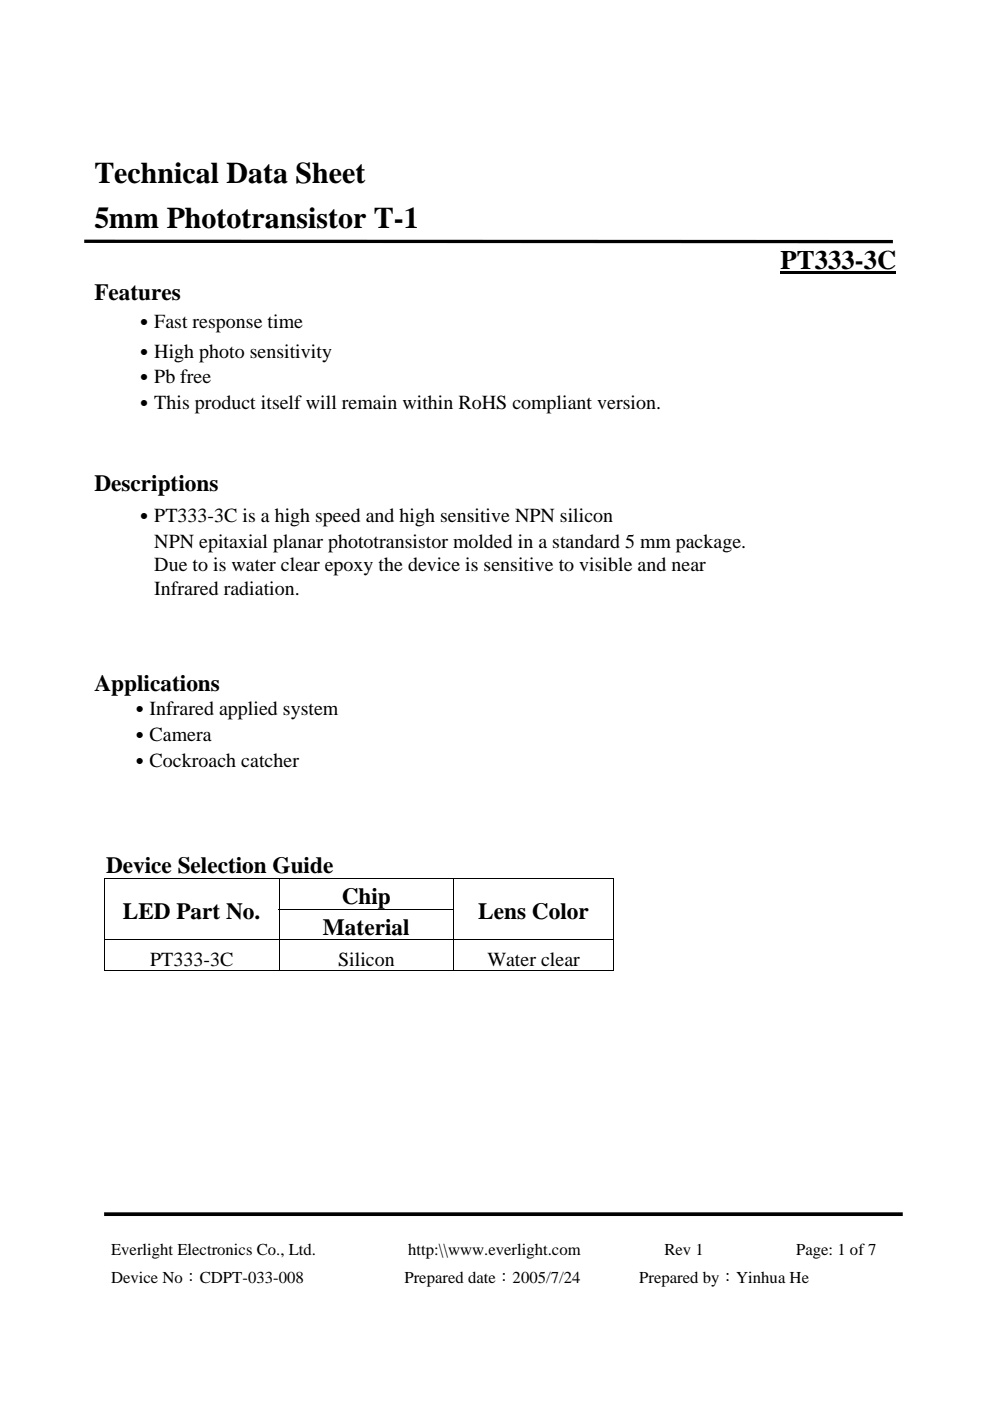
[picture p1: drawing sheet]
<svg xmlns="http://www.w3.org/2000/svg" width="210mm" height="297mm" viewBox="0 0 210 297" stroke-linecap="round" stroke-linejoin="round" font-family="sans-serif">
<defs><g id="words">
<g font-size="6.3">
<text x="20" y="38.8">Technical Data Sheet</text>
<text x="20" y="48.2">5mm Phototransistor T-1</text>
</g>
<text font-size="5.7" x="165.5" y="57">PT333-3C</text>
<g font-size="4.9">
<text x="20" y="63.5">Features</text>
<text x="20" y="104.1">Descriptions</text>
<text x="20" y="146.6">Applications</text>
<text x="22.5" y="185.1">Device Selection Guide</text>
<text x="72.5" y="191.6">Chip</text>
<text x="26.1" y="194.8">LED Part No.</text>
<text x="101.4" y="194.8">Lens Color</text>
<text x="68.5" y="198.1">Material</text>
</g>
<g font-size="4.2">
<text x="28.5" y="69.4">․Fast response time</text>
<text x="28.5" y="75.8">․High photo sensitivity</text>
<text x="28.5" y="81.3">․Pb free</text>
<text x="28.5" y="86.8">․This product itself will remain within RoHS compliant version.</text>
<text x="28.5" y="110.8">․PT333-3C is a high speed and high sensitive NPN silicon</text>
<text x="32.7" y="116.2">NPN epitaxial planar phototransistor molded in a standard 5 mm package.</text>
<text x="32.7" y="121.2">Due to is water clear epoxy the device is sensitive to visible and near</text>
<text x="32.7" y="126.1">Infrared radiation.</text>
<text x="27.5" y="151.6">․Infrared applied system</text>
<text x="27.5" y="157.1">․Camera</text>
<text x="27.5" y="162.6">․Cockroach catcher</text>
<text x="31.8" y="204.8">PT333-3C</text>
<text x="71.7" y="204.8">Silicon</text>
<text x="103.3" y="204.8">Water clear</text>
</g>
<g font-size="3.5">
<text x="23.6" y="266">Everlight Electronics Co., Ltd.</text>
<text x="86.6" y="266">http:\\www.everlight.com</text>
<text x="140.9" y="266">Rev 1</text>
<text x="168.8" y="266">Page: 1 of 7</text>
<text x="23.6" y="272">Device No：CDPT-033-008</text>
<text x="85.7" y="272">Prepared date：2005/7/24</text>
<text x="135.5" y="272">Prepared by：Yinhua He</text>
</g>
</g></defs>
<path d="M22.1 257.4h169.3" fill="none" stroke="#000" stroke-width=".78" stroke-linecap="butt"/>
<path d="M165.5 57.6h24.5v.5h-24.5zM22 186.2h.2v.1h-.2zM22 192.7h.2v.1h-.2zM130 186.2h.2v.1h-.2zM130 192.7h.2v.1h-.2zM130 205.7h.2v.2h-.2z" fill="#000"/>
<g fill="none" stroke="#000" stroke-width=".21">
<path d="M22 186.2h108.2M22 199.3h108.2M22.1 186.3v6.4M22.1 192.8v6.4M22.1 199.4v6.5M59.1 192.8h37.2M59.2 186.3v6.4M59.2 192.8v6.4M59.2 199.4v6.5M96.2 186.3v6.4M96.2 192.8v6.4M96.2 199.4v6.5"/>
<path d="M130.1 186.3v6.4M130.1 192.8v6.4M130.1 199.4v6.5M22 205.8h37.1M59.2 205.8h36.9M96.3 205.8h33.7"/>
</g>
<path d="M17.9 51.2h171.4" fill="none" stroke="#000" stroke-width=".7" stroke-linecap="butt"/>
<use href="#words"/>
</svg>
